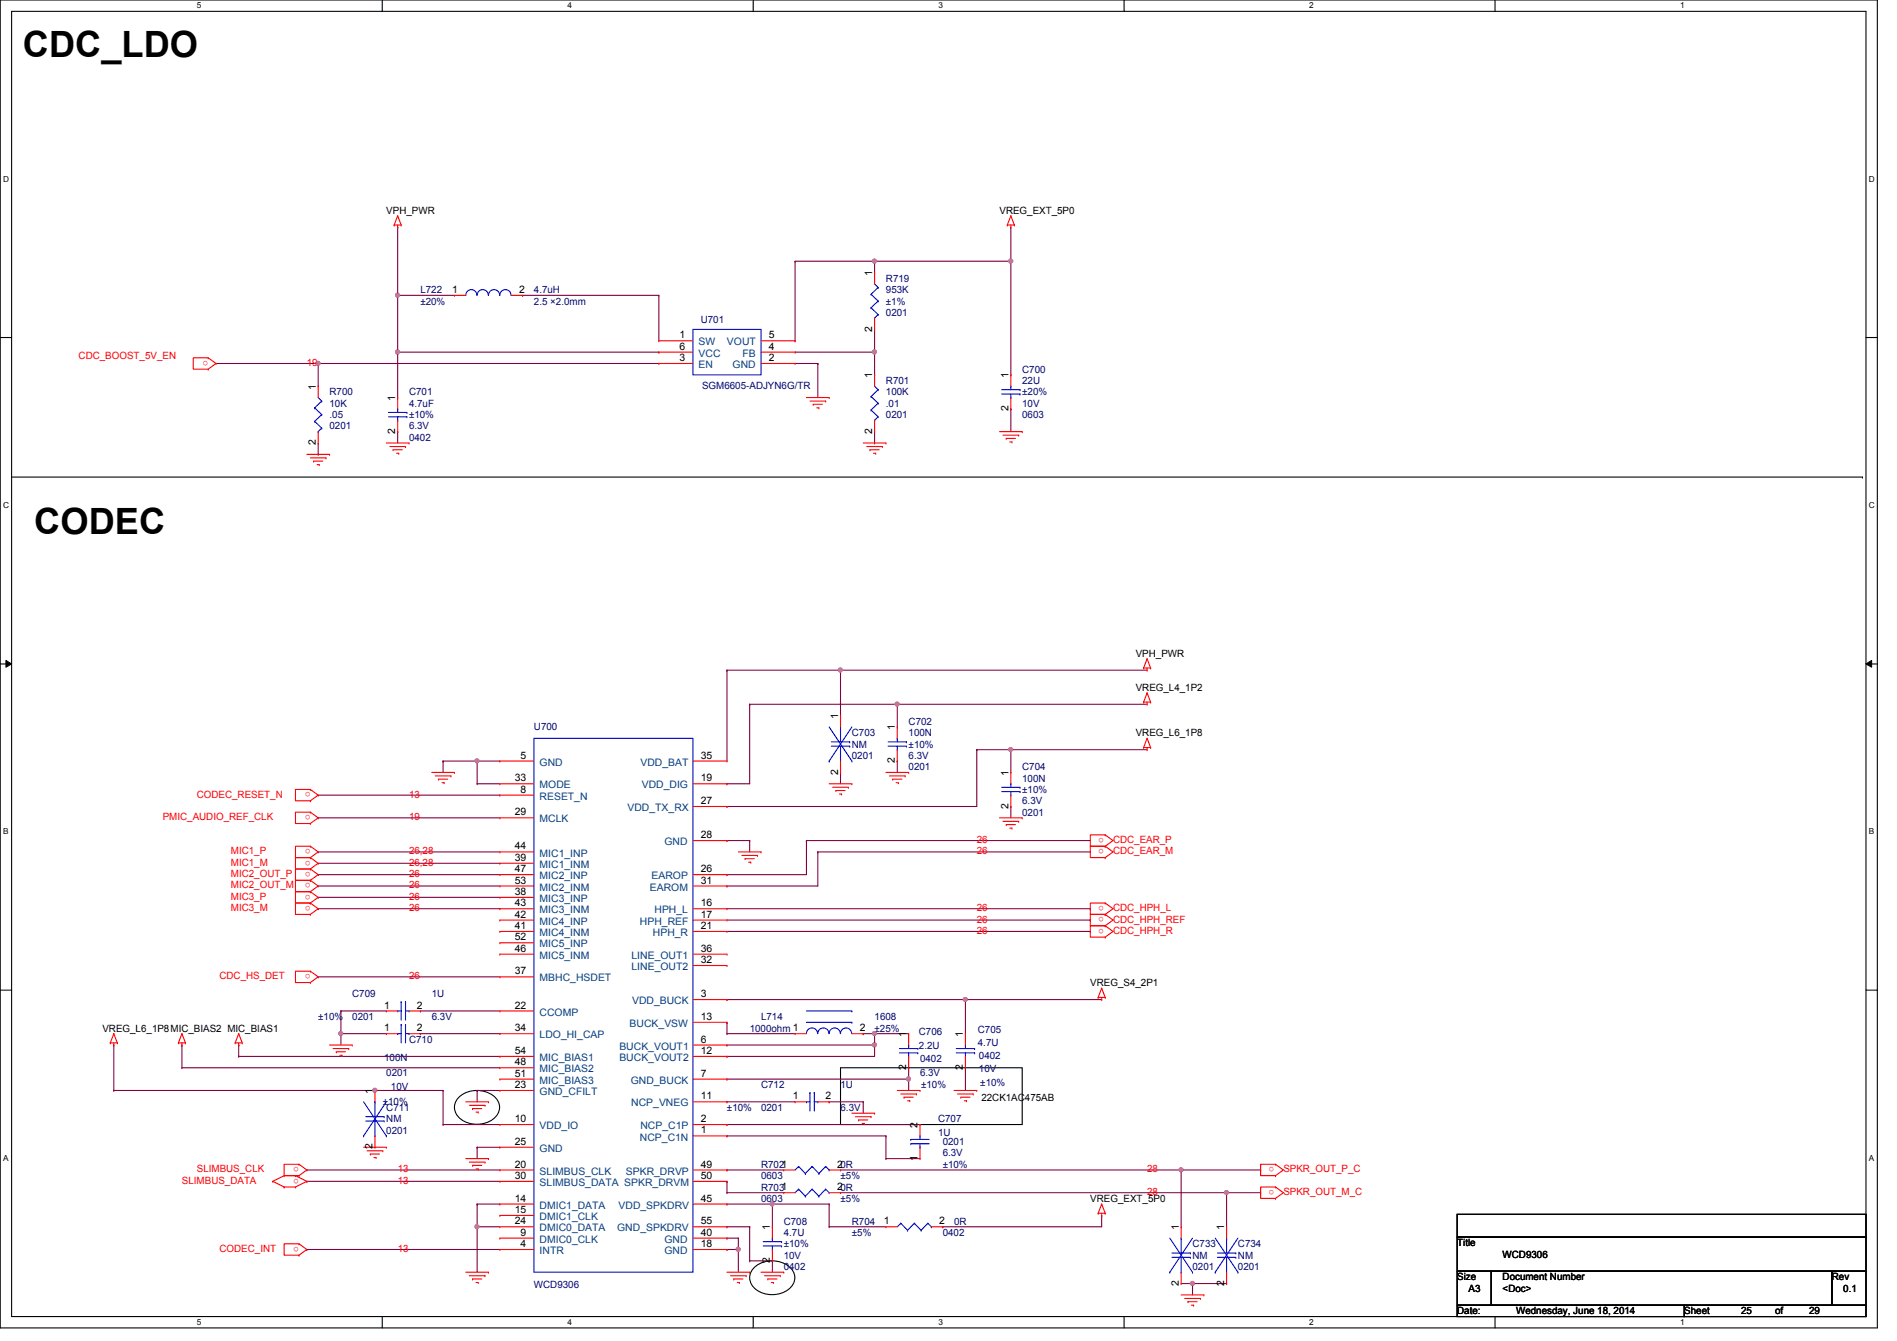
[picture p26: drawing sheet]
<svg xmlns="http://www.w3.org/2000/svg" width="297mm" height="210mm" viewBox="0 0 297 210" stroke-linecap="round" stroke-linejoin="round" font-family="sans-serif">
<defs><g id="words">
<g font-size="5.7">
<text x="3.6" y="8.8">CDC_LDO</text>
<text x="5.4" y="83.5">CODEC</text>
</g>
<g font-size="1.6">
<text x="60.5" y="33.4">VPH_PWR</text>
<text x="156.5" y="33.4">VREG_EXT_5P0</text>
<text x="70.8" y="45.8">1</text>
<text x="81.3" y="45.8">2</text>
<text x="136.6" y="43.2" transform="rotate(-90 136.6 43.2)">1</text>
<text x="106.4" y="53">1</text>
<text x="120.4" y="53">5</text>
<text x="136.6" y="51.9" transform="rotate(-90 136.6 51.9)">2</text>
<text x="106.4" y="56.5">3</text>
<text x="106.4" y="54.7">6</text>
<text x="120.4" y="54.7">4</text>
<text x="120.4" y="56.5">2</text>
<text x="136.6" y="59.2" transform="rotate(-90 136.6 59.2)">1</text>
<text x="157.9" y="59.2" transform="rotate(-90 157.9 59.2)">1</text>
<text x="49.4" y="61" transform="rotate(-90 49.4 61)">1</text>
<text x="61.9" y="62.8" transform="rotate(-90 61.9 62.8)">1</text>
<text x="157.9" y="64.3" transform="rotate(-90 157.9 64.3)">2</text>
<text x="49.4" y="69.7" transform="rotate(-90 49.4 69.7)">2</text>
<text x="61.9" y="67.9" transform="rotate(-90 61.9 67.9)">2</text>
<text x="136.6" y="67.9" transform="rotate(-90 136.6 67.9)">2</text>
<text x="177.8" y="102.8">VPH_PWR</text>
<text x="131.2" y="112.6" transform="rotate(-90 131.2 112.6)">1</text>
<text x="177.8" y="108.1">VREG_L4_1P2</text>
<text x="81.5" y="118.7">5</text>
<text x="109.7" y="118.7">35</text>
<text x="140.1" y="119.5" transform="rotate(-90 140.1 119.5)">2</text>
<text x="140.1" y="114.3" transform="rotate(-90 140.1 114.3)">1</text>
<text x="177.8" y="115.2">VREG_L6_1P8</text>
<text x="80.6" y="122.3">33</text>
<text x="81.5" y="124.1">8</text>
<text x="109.7" y="122.3">19</text>
<text x="109.7" y="125.9">27</text>
<text x="131.2" y="121.2" transform="rotate(-90 131.2 121.2)">2</text>
<text x="157.9" y="121.5" transform="rotate(-90 157.9 121.5)">1</text>
<text x="80.6" y="127.6">29</text>
<text x="109.7" y="131.2">28</text>
<text x="157.9" y="126.6" transform="rotate(-90 157.9 126.6)">2</text>
<text x="80.6" y="133">44</text>
<text x="80.6" y="134.7">39</text>
<text x="80.6" y="136.5">47</text>
<text x="109.7" y="136.5">26</text>
<text x="80.6" y="138.3">53</text>
<text x="80.6" y="140.1">38</text>
<text x="80.6" y="141.9">43</text>
<text x="80.6" y="143.6">42</text>
<text x="109.7" y="138.3">31</text>
<text x="109.7" y="141.9">16</text>
<text x="109.7" y="143.6">17</text>
<text x="80.6" y="145.4">41</text>
<text x="80.6" y="147.2">52</text>
<text x="80.6" y="149">46</text>
<text x="109.7" y="145.4">21</text>
<text x="109.7" y="149">36</text>
<text x="80.6" y="152.5">37</text>
<text x="109.7" y="150.7">32</text>
<text x="170.7" y="154.3">VREG_S4_2P1</text>
<text x="16" y="161.5">VREG_L6_1P8MIC_BIAS2 MIC_BIAS1</text>
<text x="60.2" y="161.4">1</text>
<text x="60.2" y="157.9">1</text>
<text x="65.3" y="161.4">2</text>
<text x="65.3" y="157.9">2</text>
<text x="80.6" y="157.9">22</text>
<text x="80.6" y="161.4">34</text>
<text x="109.7" y="156.1">3</text>
<text x="109.7" y="159.6">13</text>
<text x="134.6" y="161.4">2</text>
<text x="80.6" y="165">54</text>
<text x="80.6" y="166.8">48</text>
<text x="109.7" y="163.2">6</text>
<text x="109.7" y="165">12</text>
<text x="141.9" y="167.5" transform="rotate(-90 141.9 167.5)">2</text>
<text x="141.9" y="162.3" transform="rotate(-90 141.9 162.3)">1</text>
<text x="150.8" y="167.5" transform="rotate(-90 150.8 167.5)">2</text>
<text x="150.8" y="162.3" transform="rotate(-90 150.8 162.3)">1</text>
<text x="58.3" y="171.2" transform="rotate(-90 58.3 171.2)">1</text>
<text x="80.6" y="168.5">51</text>
<text x="80.6" y="170.3">23</text>
<text x="109.7" y="168.5">7</text>
<text x="109.7" y="172.1">11</text>
<text x="124.2" y="172.1">1</text>
<text x="129.3" y="172.1">2</text>
<text x="153.7" y="172.3">22CK1AC475AB</text>
<text x="58.3" y="179.9" transform="rotate(-90 58.3 179.9)">2</text>
<text x="80.6" y="175.6">10</text>
<text x="80.6" y="179.2">25</text>
<text x="109.7" y="175.6">2</text>
<text x="109.7" y="177.4">1</text>
<text x="143.7" y="176.6" transform="rotate(-90 143.7 176.6)">2</text>
<text x="80.6" y="182.8">20</text>
<text x="80.6" y="184.5">30</text>
<text x="109.7" y="182.8">49</text>
<text x="109.7" y="184.5">50</text>
<text x="131.1" y="182.8">20R</text>
<text x="143.7" y="181.7" transform="rotate(-90 143.7 181.7)">1</text>
<text x="80.6" y="188.1">14</text>
<text x="80.6" y="189.9">15</text>
<text x="80.6" y="191.6">24</text>
<text x="109.7" y="188.1">45</text>
<text x="109.7" y="191.6">55</text>
<text x="131.1" y="186.3">20R</text>
<text x="138.4" y="191.6">1</text>
<text x="147.1" y="191.6">2</text>
<text x="170.7" y="188.1">VREG_EXT_5P0</text>
<text x="81.5" y="193.4">9</text>
<text x="81.5" y="195.2">4</text>
<text x="109.7" y="193.4">40</text>
<text x="109.7" y="195.2">18</text>
<text x="120.6" y="197.7" transform="rotate(-90 120.6 197.7)">2</text>
<text x="120.6" y="192.6" transform="rotate(-90 120.6 192.6)">1</text>
<text x="184.6" y="192.6" transform="rotate(-90 184.6 192.6)">1</text>
<text x="191.7" y="192.6" transform="rotate(-90 191.7 192.6)">1</text>
<text x="228.2" y="195.1">Title</text>
<text x="235.3" y="196.8">WCD9306</text>
<text x="184.6" y="201.3" transform="rotate(-90 184.6 201.3)">2</text>
<text x="191.7" y="201.3" transform="rotate(-90 191.7 201.3)">2</text>
<text x="228.2" y="200.4">Size</text>
<text x="230" y="202.2">A3</text>
<text x="235.3" y="200.4">Document Number</text>
<text x="235.3" y="202.2">&lt;Doc&gt;</text>
<text x="286.8" y="200.4">Rev</text>
<text x="288.6" y="202.2">0.1</text>
<text x="228.2" y="205.7">Date:</text>
<text x="237.4" y="205.7">Wednesday, June 18, 2014</text>
<text x="263.7" y="205.7">Sheet</text>
<text x="272.6" y="205.7">25</text>
<text x="278" y="205.7">of</text>
<text x="283.3" y="205.7">29</text>
</g>
<g font-size="1.6" fill="#000080">
<text x="65.8" y="45.9">L722</text>
<text x="65.8" y="47.7">±20%</text>
<text x="83.6" y="45.9">4.7uH</text>
<text x="83.6" y="47.7">2.5 ×2.0mm</text>
<text x="138.7" y="44.1">R719</text>
<text x="138.7" y="45.9">953K</text>
<text x="138.7" y="47.7">±1%</text>
<text x="109.7" y="50.5">U701</text>
<text x="138.7" y="49.4">0201</text>
<text x="160.1" y="58.3">C700</text>
<text x="51.6" y="61.9">R700</text>
<text x="51.6" y="63.7">10K</text>
<text x="51.6" y="65.4">.05</text>
<text x="64" y="61.9">C701</text>
<text x="64" y="63.7">4.7uF</text>
<text x="64" y="65.4">±10%</text>
<text x="109.9" y="60.8">SGM6605-ADJYN6G/TR</text>
<text x="138.7" y="60.1">R701</text>
<text x="138.7" y="61.9">100K</text>
<text x="138.7" y="63.7">.01</text>
<text x="138.7" y="65.4">0201</text>
<text x="160.1" y="60.1">22U</text>
<text x="160.1" y="65.4">0603</text>
<text x="160.1" y="63.7">10V</text>
<text x="160.1" y="61.9">±20%</text>
<text x="51.6" y="67.2">0201</text>
<text x="64" y="69">0402</text>
<text x="64" y="67.2">6.3V</text>
<text x="142.3" y="113.5">C702</text>
<text x="83.6" y="114.3">U700</text>
<text x="133.4" y="115.2">C703</text>
<text x="133.4" y="117">NM</text>
<text x="133.4" y="118.8">0201</text>
<text x="142.3" y="115.2">100N</text>
<text x="142.3" y="118.8">6.3V</text>
<text x="142.3" y="117">±10%</text>
<text x="142.3" y="120.6">0201</text>
<text x="160.1" y="120.6">C704</text>
<text x="160.1" y="122.3">100N</text>
<text x="160.1" y="125.9">6.3V</text>
<text x="160.1" y="124.1">±10%</text>
<text x="160.1" y="127.7">0201</text>
<text x="49.8" y="159.7">±10%</text>
<text x="55.2" y="156.1">C709</text>
<text x="55.2" y="159.7">0201</text>
<text x="67.6" y="156.1">1U</text>
<text x="67.6" y="159.7">6.3V</text>
<text x="117.4" y="161.5">1000ohm 1</text>
<text x="119.2" y="159.7">L714</text>
<text x="136.9" y="161.5">±25%</text>
<text x="136.9" y="159.7">1608</text>
<text x="153.1" y="161.6">C705</text>
<text x="60.2" y="166.1">100N</text>
<text x="64" y="163.2">C710</text>
<text x="143.9" y="162">C706</text>
<text x="143.9" y="164.1">2.2U</text>
<text x="144.1" y="166.2">0402</text>
<text x="153.1" y="163.8">4.7U</text>
<text x="153.3" y="165.7">0402</text>
<text x="153.3" y="167.9">10V</text>
<text x="59.9" y="173">±10%</text>
<text x="60.5" y="168.4">0201</text>
<text x="60.5" y="173.9">C711</text>
<text x="61.2" y="170.7">10V</text>
<text x="113.8" y="173.9">±10%</text>
<text x="119.2" y="170.3">C712</text>
<text x="119.2" y="173.9">0201</text>
<text x="131.6" y="170.3">1U</text>
<text x="131.6" y="173.9">6.3V</text>
<text x="144.1" y="168.4">6.3V</text>
<text x="144.2" y="170.3">±10%</text>
<text x="153.5" y="170">±10%</text>
<text x="60.5" y="175.7">NM</text>
<text x="60.5" y="177.5">0201</text>
<text x="146.9" y="175.7">C707</text>
<text x="146.9" y="177.8">1U</text>
<text x="147.6" y="179.2">0201</text>
<text x="119.2" y="182.8">R7021</text>
<text x="119.2" y="184.6">0603</text>
<text x="131.6" y="184.6">±5%</text>
<text x="147.6" y="181">6.3V</text>
<text x="147.6" y="182.8">±10%</text>
<text x="119.2" y="186.4">R7031</text>
<text x="119.2" y="188.1">0603</text>
<text x="122.7" y="191.7">C708</text>
<text x="131.6" y="188.1">±5%</text>
<text x="133.4" y="191.7">R704</text>
<text x="149.4" y="191.7">0R</text>
<text x="122.7" y="193.5">4.7U</text>
<text x="122.7" y="197">10V</text>
<text x="122.7" y="195.2">±10%</text>
<text x="133.4" y="193.5">±5%</text>
<text x="147.6" y="193.5">0402</text>
<text x="186.7" y="195.2">C733</text>
<text x="186.7" y="197">NM</text>
<text x="193.8" y="195.2">C734</text>
<text x="193.8" y="197">NM</text>
<text x="83.6" y="201.6">WCD9306</text>
<text x="122.7" y="198.8">0402</text>
<text x="186.7" y="198.8">0201</text>
<text x="193.8" y="198.8">0201</text>
</g>
<g font-size="1.6" fill="#f00">
<text x="12.3" y="56.2">CDC_BOOST_5V_EN</text>
<text x="32.6" y="56.5" transform="rotate(180 32.6 56.5)">o</text>
<text x="48" y="57.3">19</text>
<text x="30.8" y="124.8">CODEC_RESET_N</text>
<text x="48.6" y="124" transform="rotate(180 48.6 124)">o</text>
<text x="64" y="124.8">13</text>
<text x="25.5" y="128.4">PMIC_AUDIO_REF_CLK</text>
<text x="48.6" y="127.6" transform="rotate(180 48.6 127.6)">o</text>
<text x="64" y="128.4">19</text>
<text x="152.9" y="132">26</text>
<text x="172.8" y="131.1" transform="rotate(180 172.8 131.1)">o</text>
<text x="174.3" y="132">CDC_EAR_P</text>
<text x="36.1" y="133.7">MIC1_P</text>
<text x="36.1" y="135.5">MIC1_M</text>
<text x="36.1" y="137.3">MIC2_OUT_P</text>
<text x="48.6" y="132.9" transform="rotate(180 48.6 132.9)">o</text>
<text x="48.6" y="134.7" transform="rotate(180 48.6 134.7)">o</text>
<text x="48.6" y="136.5" transform="rotate(180 48.6 136.5)">o</text>
<text x="64" y="133.7">26,28</text>
<text x="64" y="135.5">26,28</text>
<text x="64" y="137.3">26</text>
<text x="152.9" y="133.7">26</text>
<text x="172.8" y="132.9" transform="rotate(180 172.8 132.9)">o</text>
<text x="174.3" y="133.7">CDC_EAR_M</text>
<text x="36.1" y="139.1">MIC2_OUT_M</text>
<text x="36.1" y="140.8">MIC3_P</text>
<text x="36.1" y="142.6">MIC3_M</text>
<text x="48.6" y="138.3" transform="rotate(180 48.6 138.3)">o</text>
<text x="48.6" y="140" transform="rotate(180 48.6 140)">o</text>
<text x="48.6" y="141.8" transform="rotate(180 48.6 141.8)">o</text>
<text x="64" y="140.8">26</text>
<text x="64" y="142.6">26</text>
<text x="64" y="139.1">26</text>
<text x="152.9" y="142.6">26</text>
<text x="172.8" y="141.8" transform="rotate(180 172.8 141.8)">o</text>
<text x="172.8" y="143.6" transform="rotate(180 172.8 143.6)">o</text>
<text x="174.3" y="142.6">CDC_HPH_L</text>
<text x="152.9" y="144.4">26</text>
<text x="152.9" y="146.2">26</text>
<text x="172.8" y="145.4" transform="rotate(180 172.8 145.4)">o</text>
<text x="174.3" y="144.4">CDC_HPH_REF</text>
<text x="174.3" y="146.2">CDC_HPH_R</text>
<text x="34.4" y="153.3">CDC_HS_DET</text>
<text x="48.6" y="152.5" transform="rotate(180 48.6 152.5)">o</text>
<text x="64" y="153.3">26</text>
<text x="28.5" y="185.3">SLIMBUS_DATA</text>
<text x="30.8" y="183.5">SLIMBUS_CLK</text>
<text x="46.8" y="182.7" transform="rotate(180 46.8 182.7)">o</text>
<text x="46.8" y="184.5" transform="rotate(180 46.8 184.5)">o</text>
<text x="62.3" y="183.5">13</text>
<text x="62.3" y="185.3">13</text>
<text x="179.6" y="183.5">28</text>
<text x="199.5" y="182.7" transform="rotate(180 199.5 182.7)">o</text>
<text x="201" y="183.5">SPKR_OUT_P_C</text>
<text x="179.6" y="187.1">28</text>
<text x="199.5" y="186.3" transform="rotate(180 199.5 186.3)">o</text>
<text x="201" y="187.1">SPKR_OUT_M_C</text>
<text x="34.4" y="196">CODEC_INT</text>
<text x="46.8" y="195.2" transform="rotate(180 46.8 195.2)">o</text>
<text x="62.3" y="196">13</text>
</g>
<g font-size="1.6" fill="#004080">
<text x="109.4" y="57.6">EN</text>
<text x="109.4" y="54.1">SW</text>
<text x="109.4" y="55.8">VCC</text>
<text x="113.8" y="54.1">VOUT</text>
<text x="114.7" y="57.6">GND</text>
<text x="116.2" y="55.8">FB</text>
<text x="84.5" y="119.8">GND</text>
<text x="100.3" y="119.8">VDD_BAT</text>
<text x="84.5" y="123.4">MODE</text>
<text x="84.5" y="125.2">RESET_N</text>
<text x="100.5" y="123.4">VDD_DIG</text>
<text x="84.5" y="128.7">MCLK</text>
<text x="98.3" y="127">VDD_TX_RX</text>
<text x="84.5" y="134.1">MIC1_INP</text>
<text x="84.5" y="135.8">MIC1_INM</text>
<text x="84.5" y="137.6">MIC2_INP</text>
<text x="102" y="137.6">EAROP</text>
<text x="104.1" y="132.3">GND</text>
<text x="84.5" y="139.4">MIC2_INM</text>
<text x="84.5" y="141.2">MIC3_INP</text>
<text x="84.5" y="143">MIC3_INM</text>
<text x="101.8" y="139.4">EAROM</text>
<text x="102.5" y="143">HPH_L</text>
<text x="84.5" y="144.7">MIC4_INP</text>
<text x="84.5" y="146.5">MIC4_INM</text>
<text x="84.5" y="148.3">MIC5_INP</text>
<text x="100.2" y="144.7">HPH_REF</text>
<text x="102.2" y="146.5">HPH_R</text>
<text x="84.5" y="150.1">MIC5_INM</text>
<text x="84.5" y="153.6">MBHC_HSDET</text>
<text x="98.9" y="150.1">LINE_OUT1</text>
<text x="98.9" y="151.8">LINE_OUT2</text>
<text x="84.5" y="159">CCOMP</text>
<text x="98.6" y="160.7">BUCK_VSW</text>
<text x="99" y="157.2">VDD_BUCK</text>
<text x="84.5" y="162.5">LDO_HI_CAP</text>
<text x="84.5" y="166.1">MIC_BIAS1</text>
<text x="84.5" y="167.9">MIC_BIAS2</text>
<text x="97" y="164.3">BUCK_VOUT1</text>
<text x="97" y="166.1">BUCK_VOUT2</text>
<text x="84.5" y="169.6">MIC_BIAS3</text>
<text x="84.5" y="171.4">GND_CFILT</text>
<text x="98.8" y="169.6">GND_BUCK</text>
<text x="98.8" y="173.2">NCP_VNEG</text>
<text x="84.5" y="176.7">VDD_IO</text>
<text x="100.2" y="178.5">NCP_C1N</text>
<text x="100.3" y="176.7">NCP_C1P</text>
<text x="84.5" y="180.3">GND</text>
<text x="84.5" y="183.9">SLIMBUS_CLK</text>
<text x="84.5" y="185.6">SLIMBUS_DATA SPKR_DRVM</text>
<text x="98" y="183.9">SPKR_DRVP</text>
<text x="84.5" y="189.2">DMIC1_DATA</text>
<text x="84.5" y="191">DMIC1_CLK</text>
<text x="96.9" y="189.2">VDD_SPKDRV</text>
<text x="84.5" y="192.7">DMIC0_DATA</text>
<text x="84.5" y="194.5">DMIC0_CLK</text>
<text x="84.5" y="196.3">INTR</text>
<text x="96.6" y="192.7">GND_SPKDRV</text>
<text x="104.1" y="194.5">GND</text>
<text x="104.1" y="196.3">GND</text>
</g>
<g font-size="1.3">
<text x="30.8" y="1.3">5</text>
<text x="88.9" y="1.3">4</text>
<text x="146.9" y="1.3">3</text>
<text x="205" y="1.3">2</text>
<text x="263.1" y="1.3">1</text>
<text x=".5" y="28.4">D</text>
<text x="292.6" y="28.4">D</text>
<text x=".5" y="79.5">C</text>
<text x="292.6" y="79.5">C</text>
<text x=".5" y="130.6">B</text>
<text x="292.6" y="130.6">B</text>
<text x=".5" y="181.7">A</text>
<text x="292.6" y="181.7">A</text>
<text x="30.8" y="207.4">5</text>
<text x="88.9" y="207.4">4</text>
<text x="146.9" y="207.4">3</text>
<text x="205" y="207.4">2</text>
<text x="263.1" y="207.4">1</text>
</g>
</g></defs>
<path d="M0 0h294v207.9h-294zM1.8 1.8h290.4v204.3h-290.4z" fill="none" stroke="#000" stroke-width=".17"/>
<g fill="#fff">
<path d="M30.8 .2h.7v1.4h-.7z"/>
<path d="M30.8 206.2h.7v1.4h-.7z"/>
</g>
<path d="M59.9 0v1.8M59.9 206.1v1.8" fill="none" stroke="#000" stroke-width=".17"/>
<g fill="#fff">
<path d="M88.9 .2h.6v1.4h-.6z"/>
<path d="M88.9 206.2h.6v1.4h-.6z"/>
</g>
<path d="M117.9 0v1.8M117.9 206.1v1.8" fill="none" stroke="#000" stroke-width=".17"/>
<g fill="#fff">
<path d="M146.9 .2h.7v1.4h-.7z"/>
<path d="M146.9 206.2h.7v1.4h-.7z"/>
</g>
<path d="M176 0v1.8M176 206.1v1.8" fill="none" stroke="#000" stroke-width=".17"/>
<g fill="#fff">
<path d="M205 .2h.7v1.4h-.7z"/>
<path d="M205 206.2h.7v1.4h-.7z"/>
</g>
<path d="M234.1 0v1.8M234.1 206.1v1.8" fill="none" stroke="#000" stroke-width=".17"/>
<g fill="#fff">
<path d="M263.1 .2h.7v1.4h-.7z"/>
<path d="M263.1 206.2h.7v1.4h-.7z"/>
<path d="M.5 27.3h.9v1.4h-.9z"/>
<path d="M292.6 27.3h.9v1.4h-.9z"/>
<path d="M.5 78.4h.9v1.4h-.9z"/>
<path d="M292.6 78.4h.9v1.4h-.9z"/>
</g>
<path d="M0 52.8h1.8M292.2 52.8h1.8" fill="none" stroke="#000" stroke-width=".17"/>
<g fill="#fff">
<path d="M.5 129.5h.8v1.4h-.8z"/>
<path d="M292.6 129.5h.9v1.4h-.9z"/>
</g>
<path d="M0 103.9h1.8M292.2 103.9h1.8" fill="none" stroke="#000" stroke-width=".17"/>
<path d="M.9 103.4l.9 .5-.9 .5zM292.2 103.9l.9-.5v1z" fill="#000"/>
<path d="M.9 103.4l.9 .5-.9 .5zM292.2 103.9l.9-.5v1z" fill="none" stroke="#000" stroke-width=".16"/>
<g fill="#fff">
<path d="M.5 180.5h.8v1.4h-.8z"/>
<path d="M292.6 180.5h.9v1.4h-.9z"/>
</g>
<path d="M1.8 74.7h289.8M291.6 74.7h.1M0 155h1.8M292.2 155h1.8M71.9 171.7a4.2 4.2 0 0 1 6 .5 2.24 2.24 0 0 1-1 3.2 4.2 4.2 0 0 1-5.4-.9 2.12 2.12 0 0 1 .4-2.8zM131.6 167.1h28.5v8.9h-28.5zM118.2 198.3a4.2 4.2 0 0 1 5.9 .5 2.24 2.24 0 0 1-1 3.3 4.2 4.2 0 0 1-5.4-.9 2.12 2.12 0 0 1 .5-2.9z" fill="none" stroke="#000" stroke-width=".17"/>
<g fill="none" stroke="#800040" stroke-width=".17">
<path d="M49.8 124.5h.1M49.8 128h.1M49.8 133.3h.1M49.8 135.1h.1M49.8 136.9h.1M49.8 138.7h.1M49.8 124.5h28.5M49.8 128h28.5M49.8 133.3h28.5M49.8 135.1h28.5M49.8 136.9h28.5M49.8 138.7h28.5"/>
<path d="M49.8 140.5h.1M49.8 142.2h.1M49.8 152.9h.1M49.8 140.5h28.5M49.8 142.2h28.5M49.8 152.9h28.5M53.4 158.2h.1M53.4 158.2h7.1M53.4 158.2v3.6M65.8 158.2h.1M65.8 158.2h12.5M53.4 161.8h.1"/>
<path d="M53.4 161.8h7.1M65.8 161.8h.1M65.8 161.8h12.5"/>
</g>
<circle cx="53.4" cy="161.8" r=".32" fill="#f0f"/>
<circle cx="53.4" cy="161.8" r=".32" fill="none" stroke="#f0f" stroke-width=".17"/>
<g fill="none" stroke="#800040" stroke-width=".17">
<path d="M17.8 170.7h.1M17.8 170.7h40.9M28.5 167.1h.1M28.5 163.6h.1M28.5 167.1h49.8M28.5 163.6v3.5M37.4 165.4h.1M37.4 163.6h.1M37.4 165.4h40.9M37.4 163.6v1.8M53.4 161.8h.1M53.4 161.8v1.8"/>
<path d="M74.7 170.7h.1M74.7 170.7h3.6M74.7 170.7v1.8"/>
</g>
<circle cx="58.7" cy="170.7" r=".32" fill="#f0f"/>
<circle cx="58.7" cy="170.7" r=".32" fill="none" stroke="#f0f" stroke-width=".17"/>
<g fill="none" stroke="#800040" stroke-width=".17">
<path d="M17.8 163.6h.1M17.8 163.6v7.1M58.7 170.7h.1M58.7 170.7h10.7M69.4 170.7h.1M69.4 176h.1M69.4 170.7v5.3M69.4 176h8.9M74.7 179.6h.1M74.7 179.6h3.6M74.7 179.6v1.8M48 183.1h.1"/>
<path d="M48 184.9h.1M48 195.6h.1M48 183.1h30.3M48 184.9h30.3M48 195.6h30.3M74.7 188.5h.1M74.7 192h.1M74.7 188.5v3.5M74.7 188.5h3.6M74.7 192h3.6"/>
</g>
<circle cx="74.7" cy="192" r=".32" fill="#f0f"/>
<circle cx="74.7" cy="192" r=".32" fill="none" stroke="#f0f" stroke-width=".17"/>
<path d="M113.8 104.9h.1M113.8 104.9h65.8M113.8 104.9v14.2M117.4 110.2h.1M117.4 110.2v12.5h-3.6M117.4 110.2h23.1M131.6 104.9h.1M131.6 104.9v7.1M113.8 122.7h.1M74.7 192h.1M74.7 192v7.1" fill="none" stroke="#800040" stroke-width=".17"/>
<circle cx="131.6" cy="104.9" r=".32" fill="#f0f"/>
<circle cx="131.6" cy="104.9" r=".32" fill="none" stroke="#f0f" stroke-width=".17"/>
<path d="M140.5 110.2h.1M140.5 110.2v3.6M140.5 110.2h39.1" fill="none" stroke="#800040" stroke-width=".17"/>
<circle cx="140.5" cy="110.2" r=".32" fill="#f0f"/>
<circle cx="140.5" cy="110.2" r=".32" fill="none" stroke="#f0f" stroke-width=".17"/>
<path d="M140.5 119.1h.1M140.5 119.1v1.8M152.9 117.3h.1M152.9 117.3v8.9h-39.1M152.9 117.3h26.7M158.3 117.3h.1M158.3 117.3v3.6M113.8 126.2h.1M131.6 120.9h.1M131.6 120.9v1.8" fill="none" stroke="#800040" stroke-width=".17"/>
<circle cx="158.3" cy="117.3" r=".32" fill="#f0f"/>
<circle cx="158.3" cy="117.3" r=".32" fill="none" stroke="#f0f" stroke-width=".17"/>
<g fill="none" stroke="#800040" stroke-width=".17">
<path d="M113.8 131.6h.1M113.8 136.9h.1M113.8 138.7h.1M113.8 131.6h3.6M117.4 131.6h.1M117.4 131.6v1.7M126.3 131.6h.1M126.3 131.6h44.4M126.3 131.6v5.3h-12.5M128.1 133.3h.1M128.1 133.3v5.4h-14.3M128.1 133.3h42.6"/>
<path d="M158.3 126.2h.1M158.3 126.2v1.8M113.8 156.5h.1M113.8 142.2h56.9M113.8 145.8h56.9M113.8 144h56.9M113.8 156.5h37.4M170.7 142.2h.1M170.7 145.8h.1M170.7 144h.1"/>
</g>
<circle cx="151.1" cy="156.4" r=".32" fill="#f0f"/>
<circle cx="151.1" cy="156.4" r=".32" fill="none" stroke="#f0f" stroke-width=".17"/>
<path d="M113.8 160h.1M113.8 161.8h.1M113.8 163.6h.1M113.8 160v1.8M113.8 161.8h10.7M113.8 163.6h23.1" fill="none" stroke="#800040" stroke-width=".17"/>
<circle cx="136.9" cy="163.5" r=".32" fill="#f0f"/>
<circle cx="136.9" cy="163.5" r=".32" fill="none" stroke="#f0f" stroke-width=".17"/>
<path d="M136.9 161.8h.1M136.9 161.8v1.8" fill="none" stroke="#800040" stroke-width=".17"/>
<circle cx="136.9" cy="161.8" r=".32" fill="#f0f"/>
<circle cx="136.9" cy="161.8" r=".32" fill="none" stroke="#f0f" stroke-width=".17"/>
<g fill="none" stroke="#800040" stroke-width=".17">
<path d="M151.2 156.5h.1M151.2 156.5v5.3M151.2 156.5h21.3M113.8 165.4h.1M113.8 168.9h.1M113.8 168.9h28.5M135.2 161.8h.1M135.2 161.8h7.1M136.9 163.6h.1M136.9 161.8h.1M136.9 163.6v1.8h-23.1M142.3 167.1h.1"/>
<path d="M142.3 168.9h.1M142.3 167.1v3.6M151.2 167.1h.1M151.2 167.1v3.6"/>
</g>
<circle cx="142.3" cy="168.9" r=".32" fill="#f0f"/>
<circle cx="142.3" cy="168.9" r=".32" fill="none" stroke="#f0f" stroke-width=".17"/>
<g fill="none" stroke="#800040" stroke-width=".17">
<path d="M113.8 172.5h.1M113.8 176h.1M113.8 177.8h.1M113.8 172.5h10.7M113.8 176h30.3M113.8 177.8h24.9M129.8 172.5h.1M129.8 172.5h5.4M135.2 172.5h.1M135.2 172.5v1.7M138.7 177.8h.1M138.7 177.8v3.6"/>
<path d="M113.8 183.1h.1M113.8 186.7h.1M113.8 184.9h.1M113.8 183.1h8.9M113.8 186.7h8.9M113.8 184.9v1.8M131.6 183.1h53.4M138.7 181.4h.1M138.7 181.4h5.4M185 183.1h.1"/>
</g>
<circle cx="184.9" cy="183.1" r=".32" fill="#f0f"/>
<circle cx="184.9" cy="183.1" r=".32" fill="none" stroke="#f0f" stroke-width=".17"/>
<path d="M131.6 186.7h60.5M192.1 186.7h.1" fill="none" stroke="#800040" stroke-width=".17"/>
<circle cx="192" cy="186.7" r=".32" fill="#f0f"/>
<circle cx="192" cy="186.7" r=".32" fill="none" stroke="#f0f" stroke-width=".17"/>
<path d="M113.8 188.5h.1M113.8 192h.1M113.8 188.5h16M113.8 192h3.6M117.4 192h.1M117.4 197.4h.1M117.4 192v5.4M117.4 197.4h3.5M120.9 188.5h.1M120.9 188.5v3.5" fill="none" stroke="#800040" stroke-width=".17"/>
<circle cx="120.9" cy="188.4" r=".32" fill="#f0f"/>
<circle cx="120.9" cy="188.4" r=".32" fill="none" stroke="#f0f" stroke-width=".17"/>
<path d="M115.6 195.6h.1M115.6 195.6v3.5M120.9 197.4h.1M120.9 197.4v1.7M129.8 188.5h.1M129.8 192h.1M129.8 188.5v3.5M129.8 192h8.9M147.6 192h.1M172.5 190.2h.1M172.5 190.2v1.8h-24.9" fill="none" stroke="#800040" stroke-width=".17"/>
<circle cx="115.6" cy="195.6" r=".32" fill="#f0f"/>
<circle cx="115.6" cy="195.6" r=".32" fill="none" stroke="#f0f" stroke-width=".17"/>
<path d="M69.4 119.1h.1M69.4 119.1h8.9M69.4 119.1v1.8M74.7 119.1h.1M74.7 119.1v3.6M74.7 122.7h.1M74.7 122.7h3.6M113.8 193.8h.1M113.8 195.6h.1M113.8 193.8h1.8M115.6 193.8h.1M115.6 193.8v1.8h-1.8" fill="none" stroke="#800040" stroke-width=".17"/>
<circle cx="74.7" cy="119.1" r=".32" fill="#f0f"/>
<circle cx="74.7" cy="119.1" r=".32" fill="none" stroke="#f0f" stroke-width=".17"/>
<path d="M158.3 35.6v5.3M49.8 56.9h.1M49.8 56.9h53.4M62.3 46.2h.1M62.3 46.2h8.9M81.8 46.2h.1M81.8 46.2h21.4M128.1 56.9h.1M128.1 56.9v5.3M158.3 40.9h.1" fill="none" stroke="#800040" stroke-width=".17"/>
<circle cx="49.8" cy="56.9" r=".32" fill="#f0f"/>
<circle cx="49.8" cy="56.9" r=".32" fill="none" stroke="#f0f" stroke-width=".17"/>
<path d="M33.8 56.9h.1M33.8 56.9h16M49.8 56.9h.1M49.8 56.9v3.6M62.3 55.1h40.9M103.2 55.1h.1M62.3 67.6h.1M62.3 67.6v1.7" fill="none" stroke="#800040" stroke-width=".17"/>
<circle cx="62.2" cy="55.1" r=".32" fill="#f0f"/>
<circle cx="62.2" cy="55.1" r=".32" fill="none" stroke="#f0f" stroke-width=".17"/>
<path d="M185 183.1h.1M185 183.1v8.9M185 183.1h12.4M192.1 186.7h.1M192.1 186.7v5.3M192.1 186.7h5.3M197.4 186.7h.1M197.4 183.1h.1M185 200.9h1.7M186.7 200.9h.1" fill="none" stroke="#800040" stroke-width=".17"/>
<circle cx="186.7" cy="200.9" r=".32" fill="#f0f"/>
<circle cx="186.7" cy="200.9" r=".32" fill="none" stroke="#f0f" stroke-width=".17"/>
<g fill="none" stroke="#800040" stroke-width=".17">
<path d="M124.5 56.9h3.6M124.5 55.1h12.4M128.1 56.9h.1M136.9 55.1h.1M136.9 58.7h.1M136.9 51.6v7.1M136.9 69.3h.1M136.9 67.6v1.7M158.3 64h.1M158.3 64v3.6M186.7 200.9h.1M186.7 200.9v1.8"/>
<path d="M186.7 200.9h5.4M192.1 200.9h.1"/>
</g>
<circle cx="136.9" cy="55.1" r=".32" fill="#f0f"/>
<circle cx="136.9" cy="55.1" r=".32" fill="none" stroke="#f0f" stroke-width=".17"/>
<path d="M136.9 40.9h.1M136.9 40.9v1.8M136.9 40.9h21.4M158.3 40.9h.1" fill="none" stroke="#800040" stroke-width=".17"/>
<circle cx="136.9" cy="40.9" r=".32" fill="#f0f"/>
<circle cx="136.9" cy="40.9" r=".32" fill="none" stroke="#f0f" stroke-width=".17"/>
<circle cx="158.3" cy="40.9" r=".32" fill="#f0f"/>
<circle cx="158.3" cy="40.9" r=".32" fill="none" stroke="#f0f" stroke-width=".17"/>
<path d="M62.3 46.2h.1M62.3 46.2v8.9M103.2 46.2h.1M103.2 46.2v7.1" fill="none" stroke="#800040" stroke-width=".17"/>
<circle cx="62.2" cy="46.2" r=".32" fill="#f0f"/>
<circle cx="62.2" cy="46.2" r=".32" fill="none" stroke="#f0f" stroke-width=".17"/>
<path d="M62.3 35.6h.1M62.3 35.6v10.6M62.3 55.1h.1M62.3 55.1v7.1M124.5 40.9h.1M124.5 53.3h.1M124.5 40.9h12.4M124.5 40.9v12.4M158.3 58.7h.1M158.3 40.9v17.8M49.8 71.1h.1M49.8 69.3v1.8" fill="none" stroke="#800040" stroke-width=".17"/>
<g fill="none" stroke="#f00" stroke-width=".17">
<path d="M61.7 35.2h.1M61.7 35.2h1.1M62.3 35.6h.1M62.3 33.8h.1M62.3 35.2v.4M62.3 33.8l-.6 1.4M62.3 33.8l.5 1.4M62.8 35.2h.1M157.7 35.2h.1M157.7 35.2h1.1M158.3 35.6h.1M158.3 33.8h.1"/>
<path d="M158.3 35.2v.4M158.3 33.8l-.6 1.4M158.3 33.8l.5 1.4M158.8 35.2h.1M32.6 57.8h.1M32.6 56h.1M32.6 56h-2.3v1.8h2.3M32.6 56l1.2 .9-1.2 .9M71.2 46.2h.1M71.2 46.2h1.7M80 46.2h1.8M81.8 46.2h.1"/>
<path d="M103.2 56.9h.1M103.2 53.3h.1M103.2 55.1h.1M103.2 56.9h5.3M103.2 53.3h5.3M103.2 55.1h5.3M119.2 56.9h5.3M119.2 53.3h5.3M119.2 55.1h5.3M124.5 55.1h.1M124.5 53.3h.1M124.5 56.9h.1"/>
<path d="M136.9 42.7h.1M136.9 51.6h.1M136.9 58.7h.1M136.9 42.7v1.7M136.9 49.8v1.8M136.9 58.7v1.8M158.3 58.7h.1M158.3 58.7v1.8M48 71.1h3.6M48.6 71.7h2.5M49.1 72.2h.1M49.1 72.2h1.4"/>
<path d="M49.7 72.7h.3M49.8 60.5h.1M49.8 69.3h.1M49.8 60.5v1.7M49.8 67.6v1.7M50 72.7h.1M51.1 71.7h.1M51.6 71.1h.1M60.5 69.3h3.5M61 69.9h2.5M61.5 70.4h.1M61.5 70.4h1.5"/>
<path d="M62.1 71h.3M62.3 62.2h.1M62.3 67.6h.1M62.3 62.2v1.8M62.3 65.8v1.8M62.4 71h.1M63.5 69.9h.1M64 69.3h.1M126.3 62.2h3.5M126.8 62.8h2.5M127.3 63.3h.1M127.3 63.3h1.5"/>
<path d="M127.9 63.8h.3M128.2 63.8h.1M129.3 62.8h.1M129.8 62.2h.1M135.2 69.3h3.5M135.7 69.9h2.5M136.2 70.4h.1M136.2 70.4h1.5M136.8 71h.3M136.9 67.6h.1M136.9 65.8v1.8M137.1 71h.1"/>
<path d="M138.2 69.9h.1M138.7 69.3h.1M156.5 67.6h3.6M157.1 68.1h2.4M157.6 68.6h.1M157.6 68.6h1.4M158.1 69.2h.4M158.3 64h.1M158.3 62.2v1.8M158.5 69.2h.1M159.5 68.1h.1M160.1 67.6h.1"/>
<path d="M78.3 119.1h.1M78.3 119.1h5.3M108.5 119.1h5.3M113.8 119.1h.1M131.6 112h.1M131.6 112v1.8M131.6 119.1v1.8M140.5 113.8h.1M140.5 119.1h.1M140.5 113.8v1.8M140.5 117.3v1.8M179.1 109.9h.1"/>
<path d="M179.1 117h.1M179.1 104.6h.1M179.1 109.9h1.1M179.1 117h1.1M179.1 104.6h1.1M179.6 110.2h.1M179.6 108.5h.1M179.6 117.3h.1M179.6 115.6h.1M179.6 104.9h.1M179.6 103.1h.1M179.6 104.6v.3"/>
<path d="M179.6 109.9v.3M179.6 117v.3M179.6 108.5l-.5 1.4M179.6 108.5l.6 1.4M179.6 115.6l-.5 1.4M179.6 115.6l.6 1.4M179.6 103.1l-.5 1.5M179.6 103.1l.6 1.5M180.2 109.9h.1M180.2 117h.1M180.2 104.6h.1M48.6 125.3h.1"/>
<path d="M48.6 123.6h.1M48.6 123.6h-2.3v1.7h2.3M48.6 128.9h.1M48.6 127.1h.1M48.6 127.1h-2.3v1.8h2.3M48.6 134.2h.1M48.6 132.5h.1M48.6 132.5h-2.3v1.7h2.3M48.6 136h.1M48.6 134.2h-2.3v1.8h2.3M48.6 137.8h.1M48.6 136h-2.3v1.8h2.3"/>
<path d="M48.6 139.6h.1M48.6 137.8h-2.3v1.8h2.3M48.6 139.6h-2.3v1.8h2.3M48.6 123.6l1.2 .9-1.2 .8M48.6 127.1l1.2 .9-1.2 .9M48.6 132.5l1.2 .8-1.2 .9M48.6 134.2l1.2 .9-1.2 .9M48.6 136l1.2 .9-1.2 .9M48.6 137.8l1.2 .9-1.2 .9M48.6 139.6l1.2 .9-1.2 .9M67.6 120.9h3.6M68.2 121.5h2.4"/>
<path d="M68.7 122h.1M68.7 122h1.4M69.2 122.5h.4M69.6 122.5h.1M70.6 121.5h.1M71.2 120.9h.1M78.3 122.7h.1M78.3 124.5h.1M78.3 128h.1M78.3 133.3h.1M78.3 135.1h.1M78.3 136.9h.1"/>
<path d="M78.3 138.7h.1M78.3 122.7h5.3M78.3 128h5.3M78.3 133.3h5.3M78.3 124.5h5.3M78.3 135.1h5.3M78.3 136.9h5.3M78.3 138.7h5.3M108.5 122.7h5.3M108.5 136.9h5.3M108.5 138.7h5.3M108.5 126.2h5.3"/>
<path d="M108.5 131.6h5.3M113.8 122.7h.1M113.8 126.2h.1M113.8 131.6h.1M113.8 136.9h.1M113.8 138.7h.1M115.6 133.3h3.6M116.2 133.9h2.4M116.7 134.4h.1M116.7 134.4h1.4M117.2 135h.4M117.6 135h.1"/>
<path d="M118.6 133.9h.1M119.2 133.3h.1M129.8 122.7h3.6M130.4 123.2h2.4M130.9 123.7h.1M130.9 123.7h1.4M131.4 124.3h.4M131.6 120.9h.1M131.8 124.3h.1M132.8 123.2h.1M133.4 122.7h.1M138.7 120.9h3.6"/>
<path d="M139.3 121.5h2.4M139.8 122h.1M139.8 122h1.4M140.3 122.5h.4M140.7 122.5h.1M141.7 121.5h.1M142.3 120.9h.1M156.5 128h3.6M157.1 128.6h2.4M157.6 129.1h.1M157.6 129.1h1.4M158.1 129.6h.4"/>
<path d="M158.3 120.9h.1M158.3 126.2h.1M158.3 120.9v1.8M158.3 124.5v1.7M158.5 129.6h.1M159.5 128.6h.1M160.1 128h.1M173.1 132.5h.1M173.1 130.7h.1M173.1 130.7h-2.4v1.8h2.4M173.1 134.2h.1M173.1 132.5h-2.4v1.7h2.4"/>
<path d="M173.1 130.7l1.2 .9-1.2 .9M173.1 132.5l1.2 .8-1.2 .9M48.6 141.4h.1M48.6 143.1h.1M48.6 141.4h-2.3v1.7h2.3M48.6 153.8h.1M48.6 152h.1M48.6 152h-2.3v1.8h2.3M48.6 141.4l1.2 .8-1.2 .9M48.6 152l1.2 .9-1.2 .9M60.5 158.2h.1M60.5 158.2h1.8"/>
<path d="M64 158.2h1.8M65.8 158.2h.1M78.3 140.5h.1M78.3 142.2h.1M78.3 144h.1M78.3 145.8h.1M78.3 147.6h.1M78.3 149.4h.1M78.3 152.9h.1M78.3 158.2h.1M78.3 140.5h5.3M78.3 142.2h5.3"/>
<path d="M78.3 144h5.3M78.3 145.8h5.3M78.3 147.6h5.3M78.3 149.4h5.3M78.3 152.9h5.3M78.3 158.2h5.3M108.5 142.2h5.3M108.5 144h5.3M108.5 145.8h5.3M108.5 149.4h5.3M108.5 151.1h5.3M108.5 156.5h5.3"/>
<path d="M113.8 142.2h.1M113.8 144h.1M113.8 145.8h.1M113.8 149.4h.1M113.8 151.1h.1M113.8 156.5h.1M172 156.1h.1M172 156.1h1.1M172.5 156.5h.1M172.5 154.7h.1M172.5 156.1v.4M172.5 154.7l-.5 1.4"/>
<path d="M172.5 154.7l.6 1.4M173.1 156.1h.1M173.1 143.1h.1M173.1 141.4h.1M173.1 141.4h-2.4v1.7h2.4M173.1 144.9h.1M173.1 143.1h-2.4v1.8h2.4M173.1 146.7h.1M173.1 144.9h-2.4v1.8h2.4M173.1 141.4l1.2 .8-1.2 .9M173.1 143.1l1.2 .9-1.2 .9M173.1 144.9l1.2 .9-1.2 .9"/>
<path d="M17.3 163.2h.1M17.3 163.2h1.1M17.8 163.6h.1M17.8 161.8h.1M17.8 163.2v.4M17.8 161.8l-.5 1.4M17.8 161.8l.6 1.4M18.4 163.2h.1M27.9 163.2h.1M27.9 163.2h1.1M28.5 163.6h.1M28.5 161.8h.1"/>
<path d="M28.5 163.2v.4M28.5 161.8l-.6 1.4M28.5 161.8l.5 1.4M29 163.2h.1M36.8 163.2h.1M36.8 163.2h1.1M37.4 163.6h.1M37.4 161.8h.1M37.4 163.2v.4M37.4 161.8l-.6 1.4M37.4 161.8l.5 1.4M37.9 163.2h.1"/>
<path d="M51.6 163.6h3.6M52.2 164.1h2.4M52.7 164.6h.1M52.7 164.6h1.4M53.2 165.2h.3M53.5 165.2h.1M54.6 164.1h.1M55.2 163.6h.1M56.9 179.6h3.6M58.7 170.7h.1M58.7 179.6h.1M58.7 170.7v1.8"/>
<path d="M58.7 177.8v1.8M60.5 179.6h.1M60.5 161.8h.1M60.5 161.8h1.8M64 161.8h1.8M65.8 161.8h.1M72.9 172.5h3.6M73.5 173h2.4M74 173.5h.1M74 173.5h1.4M74.5 174.1h.4M74.9 174.1h.1"/>
<path d="M75.9 173h.1M76.5 172.5h.1M78.3 161.8h.1M78.3 165.4h.1M78.3 167.1h.1M78.3 168.9h.1M78.3 170.7h.1M78.3 176h.1M78.3 179.6h.1M78.3 179.6h5.3M78.3 170.7h5.3M78.3 161.8h5.3"/>
<path d="M78.3 165.4h5.3M78.3 167.1h5.3M78.3 168.9h5.3M78.3 176h5.3M108.5 163.6h5.3M108.5 172.5h5.3M108.5 165.4h5.3M108.5 168.9h5.3M108.5 176h5.3M108.5 160h5.3M108.5 177.8h5.3M113.8 160h.1"/>
<path d="M113.8 163.6h.1M113.8 165.4h.1M113.8 168.9h.1M113.8 172.5h.1M113.8 176h.1M113.8 177.8h.1M124.5 172.5h.1M124.5 161.8h.1M124.5 172.5h1.8M124.5 161.8h1.8M128.1 172.5h1.7M129.8 172.5h.1"/>
<path d="M133.4 174.2h3.5M133.4 161.8h1.8M133.9 174.8h2.5M134.4 175.3h.1M134.4 175.3h1.5M135 175.9h.3M135.2 161.8h.1M135.3 175.9h.1M136.4 174.8h.1M136.9 174.2h.1M140.5 170.7h3.6M141.1 171.2h2.4"/>
<path d="M141.6 171.7h.1M141.6 171.7h1.4M142.1 172.3h.3M142.3 161.8h.1M142.3 167.1h.1M142.3 161.8v1.8M142.3 165.4v1.7M142.4 172.3h.1M143.5 171.2h.1M144.1 170.7h.1M144.1 176h.1M144.1 176v1.8"/>
<path d="M144.1 179.6v1.8M149.4 170.7h3.5M149.9 171.2h2.5M150.4 171.7h.1M150.4 171.7h1.5M151 172.3h.3M151.2 161.8h.1M151.2 167.1h.1M151.2 161.8v1.8M151.2 165.4v1.7M151.3 172.3h.1M152.4 171.2h.1"/>
<path d="M152.9 170.7h.1M42.7 184.9h.1M42.7 184.9l1.8 .9M44.5 185.8h.1M44.5 184h.1M44.5 185.8h1.8M44.5 184l-1.8 .9M44.5 184h1.8M46.3 185.8h.1M46.3 184h.1M46.3 184l1.7 .9M46.8 184h.1"/>
<path d="M46.8 182.2h.1M46.8 182.2h-2.3v1.8h2.3M46.8 196.5h.1M46.8 194.7h.1M46.8 194.7h-2.3v1.8h2.3M46.8 182.2l1.2 .9-1.2 .9M46.8 194.7l1.2 .9-1.2 .9M48 184.9h.1M48 184.9l-1.7 .9M57.5 180.1h2.4M58 180.6h.1M58 180.6h1.4"/>
<path d="M58.5 181.2h.4M58.9 181.2h.1M59.9 180.1h.1M72.9 181.4h3.6M72.9 199.1h3.6M73.5 181.9h2.4M73.5 199.7h2.4M74 182.4h.1M74 182.4h1.4M74.5 183h.4M74.9 183h.1M75.9 181.9h.1"/>
<path d="M75.9 199.7h.1M76.5 181.4h.1M76.5 199.1h.1M78.3 183.1h.1M78.3 184.9h.1M78.3 188.5h.1M78.3 190.2h.1M78.3 192h.1M78.3 193.8h.1M78.3 195.6h.1M78.3 183.1h5.3M78.3 184.9h5.3"/>
<path d="M78.3 188.5h5.3M78.3 190.2h5.3M78.3 192h5.3M78.3 193.8h5.3M78.3 195.6h5.3M108.5 183.1h5.3M108.5 184.9h5.3M108.5 188.5h5.3M108.5 192h5.3M108.5 193.8h5.3M108.5 195.6h5.3M113.8 183.1h.1"/>
<path d="M113.8 184.9h.1M113.8 188.5h.1M113.8 192h.1M113.8 193.8h.1M113.8 195.6h.1M113.8 199.1h3.6M114.4 199.7h2.4M116.8 199.7h.1M117.4 199.1h.1M119.2 199.1h3.5M119.7 199.7h2.5M120.9 192h.1"/>
<path d="M120.9 197.4h.1M120.9 192v1.8M120.9 195.6v1.8M122.2 199.7h.1M122.7 199.1h.1M122.7 183.1h.1M122.7 186.7h.1M122.7 183.1h1.8M122.7 186.7h1.8M129.8 183.1h1.8M129.8 186.7h1.8M131.6 183.1h.1"/>
<path d="M131.6 186.7h.1M138.7 192h.1M138.7 192h1.8M144.1 181.4h.1M145.8 192h1.8M147.6 192h.1M172 189.9h.1M172 189.9h1.1M172.5 190.2h.1M172.5 188.5h.1M172.5 189.9v.3M172.5 188.5l-.5 1.4"/>
<path d="M172.5 188.5l.6 1.4M173.1 189.9h.1M185 192h.1M185 192v1.8M185 199.1v1.8M192.1 192h.1M192.1 192v1.8M192.1 199.1v1.8M199.7 184h.1M199.7 182.2h.1M199.7 182.2h-2.3v1.8h2.3M199.7 187.6h.1"/>
<path d="M199.7 185.8h.1M199.7 185.8h-2.3v1.8h2.3M199.7 182.2l1.3 .9-1.3 .9M199.7 185.8l1.3 .9-1.3 .9M74 200.2h.1M74 200.2h1.4M74.5 200.7h.4M74.9 200.7h.1M114.9 200.2h.1M114.9 200.2h1.4M115.4 200.7h.4M115.8 200.7h.1"/>
<path d="M120.2 200.2h.1M120.2 200.2h1.5M120.8 200.7h.3M121.1 200.7h.1M185 200.9h.1M185 202.7h3.5M185.5 203.2h2.5M186 203.8h.1M186 203.8h1.4M186.6 204.3h.3M186.9 204.3h.1M188 203.2h.1"/>
<path d="M188.5 202.7h.1M192.1 200.9h.1"/>
</g>
<path d="M228.2 190.1h64v3.5h-64zM228.2 193.6h64v5.4h-64zM228.2 199h5.3v5.3h-5.3zM233.5 199h53.3v5.3h-53.3zM286.8 199h5.4v5.3h-5.4zM228.2 204.3h35.5v1.8h-35.5zM263.7 204.3h28.5v1.8h-28.5z" fill="none" stroke="#000" stroke-width=".17"/>
<g fill="none" stroke="#00f" stroke-width=".17">
<path d="M72.9 46.2a.87 .87 0 0 1 .9-.9 .87 .87 0 0 1 .9 .9M74.7 46.2a.87 .87 0 0 1 .9-.9 .87 .87 0 0 1 .9 .9M76.5 46.2a.87 .87 0 0 1 .9-.9 .87 .87 0 0 1 .8 .9M78.3 46.2a.87 .87 0 0 1 .8-.9 .87 .87 0 0 1 .9 .9M108.5 51.6h10.7v7.1h-10.7zM136.4 46.1h.1M136.4 48.2h.1M136.4 46.1l1.1 1M136.4 48.2l1.1 1M136.9 49.8h.1M136.9 44.4l.6 .6M137.5 45h.1"/>
<path d="M137.5 47.1h.1M137.5 49.2h.1M137.5 45l-1.1 1.1M137.5 47.1l-1.1 1.1M137.5 49.2l-.6 .6M49.3 63.8h.1M49.3 66h.1M49.3 63.8l1.1 1.1M49.3 66l1.1 1M49.8 67.6h.1M49.8 62.2l.6 .6M50.4 62.8h.1"/>
<path d="M50.4 64.9h.1M50.4 67h.1M50.4 62.8l-1.1 1M50.4 64.9l-1.1 1.1M50.4 67l-.6 .6M60.8 64.6h2.9M60.8 65.2h2.9M62.3 64h.1M62.3 65.8h.1M62.3 64v.6M62.3 65.2v.6M63.7 64.6h.1"/>
<path d="M63.7 65.2h.1M136.4 62.1h.1M136.4 64.2h.1M136.4 62.1l1.1 1M136.4 64.2l1.1 1M136.9 65.8h.1M136.9 60.5l.6 .5M137.5 61h.1M137.5 63.1h.1M137.5 65.2h.1M137.5 61l-1.1 1.1M137.5 63.1l-1.1 1.1"/>
<path d="M137.5 65.2l-.6 .6M156.8 61h2.9M156.8 61.7h2.9M158.3 60.5h.1M158.3 62.2h.1M158.3 60.5v.5M158.3 61.7v.5M159.7 61h.1M159.7 61.7h.1M83.6 115.6h24.9v83.5h-24.9zM129.8 119.1h.1M129.8 113.8l3.6 5.3"/>
<path d="M130.2 116.1h2.9M130.2 116.8h2.9M131.6 113.8h.1M131.6 119.1h.1M131.6 113.8v2.3M131.6 116.8v2.3M133.1 116.1h.1M133.1 116.8h.1M133.4 119.1h.1M133.4 113.8l-3.6 5.3M139.1 116.1h2.8M139.1 116.8h2.8"/>
<path d="M140.5 115.6h.1M140.5 117.3h.1M140.5 115.6v.5M140.5 116.8v.5M141.9 116.1h.1M141.9 116.8h.1M156.8 123.2h2.9M156.8 123.9h2.9M158.3 122.7h.1M158.3 124.5h.1M158.3 122.7v.5M158.3 123.9v.6"/>
<path d="M159.7 123.2h.1M159.7 123.9h.1M62.3 158.2h.1M62.3 158.2h.5M62.8 156.8h.1M62.8 156.8v2.9M63.5 156.8h.1M63.5 156.8v2.9M63.5 158.2h.5M64 158.2h.1M126.3 158.2h7.1M133.4 158.2h.1"/>
<path d="M56.9 177.8h.1M56.9 172.5l3.6 5.3M57.3 174.8h2.9M57.3 175.5h2.9M58.7 172.5h.1M58.7 177.8h.1M58.7 172.5v2.3M58.7 175.5v2.3M60.2 174.8h.1M60.2 175.5h.1M60.5 177.8h.1M60.5 172.5l-3.6 5.3"/>
<path d="M62.3 161.8h.1M62.3 161.8h.5M62.8 160.4h.1M62.8 160.4v2.8M63.5 160.4h.1M63.5 160.4v2.8M63.5 161.8h.5M64 161.8h.1M126.3 172.5h.1M126.3 161.8a.87 .87 0 0 1 .8-.9 .87 .87 0 0 1 .9 .9M126.3 172.5h.5M126.3 160h7.1"/>
<path d="M126.8 171h.1M126.8 171v2.9M127.5 171h.1M127.5 171v2.9M127.5 172.5h.6M128.1 172.5h.1M128.1 161.8a.87 .87 0 0 1 .8-.9 .87 .87 0 0 1 .9 .9M129.8 161.8a.87 .87 0 0 1 .9-.9 .87 .87 0 0 1 .9 .9M131.6 161.8a.87 .87 0 0 1 .9-.9 .87 .87 0 0 1 .8 .9M133.4 160h.1M140.8 164.1h2.9M140.8 164.8h2.9"/>
<path d="M142.3 163.6h.1M142.3 165.4h.1M142.3 163.6v.5M142.3 164.8v.6M142.6 179h.1M142.6 178.4h.1M142.6 179h2.9M142.6 178.4h2.9M143.7 164.1h.1M143.7 164.8h.1M144.1 179.6h.1M144.1 177.8h.1"/>
<path d="M144.1 177.8v.6M144.1 179v.6M149.7 164.1h2.9M149.7 164.8h2.9M151.2 163.6h.1M151.2 165.4h.1M151.2 163.6v.5M151.2 164.8v.6M152.6 164.1h.1M152.6 164.8h.1M119.5 194.4h2.9M119.5 195h2.9"/>
<path d="M120.9 193.8h.1M120.9 195.6h.1M120.9 193.8v.6M120.9 195v.6M122.4 194.4h.1M122.4 195h.1M125 182.6h.1M125 186.1h.1M125 182.6l-.5 .5M125 182.6l1.1 1.1M125 186.1l-.5 .6M125 186.1l1.1 1.1"/>
<path d="M126.1 183.7h.1M126.1 187.2h.1M127.2 182.6h.1M127.2 186.1h.1M127.2 182.6l-1.1 1.1M127.2 182.6l1 1.1M127.2 186.1l-1.1 1.1M127.2 186.1l1 1.1M128.2 183.7h.1M128.2 187.2h.1M129.3 182.6h.1M129.3 186.1h.1"/>
<path d="M129.3 182.6l-1.1 1.1M129.3 182.6l.5 .5M129.3 186.1l-1.1 1.1M129.3 186.1l.5 .6M129.8 183.1h.1M129.8 186.7h.1M141.1 191.5h.1M141.1 191.5l-.6 .5M141.1 191.5l1 1.1M142.1 192.6h.1M143.2 191.5h.1M143.2 191.5l-1.1 1.1"/>
<path d="M143.2 191.5l1 1.1M144.2 192.6h.1M145.3 191.5h.1M145.3 191.5l-1.1 1.1M145.3 191.5l.5 .5M145.8 192h.1M183.2 199.1h.1M183.2 193.8l3.5 5.3M183.5 196.1h2.9M183.5 196.8h2.9M185 193.8h.1M185 199.1h.1"/>
<path d="M185 193.8v2.3M185 196.8v2.3M186.4 196.1h.1M186.4 196.8h.1M186.7 199.1h.1M186.7 193.8l-3.5 5.3M190.3 199.1h.1M190.3 193.8l3.5 5.3M190.6 196.1h2.9M190.6 196.8h2.9M192.1 193.8h.1M192.1 199.1h.1"/>
<path d="M192.1 193.8v2.3M192.1 196.8v2.3M193.5 196.1h.1M193.5 196.8h.1M193.8 199.1h.1M193.8 193.8l-3.5 5.3"/>
</g>
<circle cx="53.4" cy="161.8" r=".32" fill="#f0f"/>
<circle cx="53.4" cy="161.8" r=".32" fill="none" stroke="#f0f" stroke-width=".17"/>
<circle cx="58.7" cy="170.7" r=".32" fill="#f0f"/>
<circle cx="58.7" cy="170.7" r=".32" fill="none" stroke="#f0f" stroke-width=".17"/>
<circle cx="74.7" cy="192" r=".32" fill="#f0f"/>
<circle cx="74.7" cy="192" r=".32" fill="none" stroke="#f0f" stroke-width=".17"/>
<circle cx="131.6" cy="104.9" r=".32" fill="#f0f"/>
<circle cx="131.6" cy="104.9" r=".32" fill="none" stroke="#f0f" stroke-width=".17"/>
<circle cx="140.5" cy="110.2" r=".32" fill="#f0f"/>
<circle cx="140.5" cy="110.2" r=".32" fill="none" stroke="#f0f" stroke-width=".17"/>
<circle cx="158.3" cy="117.3" r=".32" fill="#f0f"/>
<circle cx="158.3" cy="117.3" r=".32" fill="none" stroke="#f0f" stroke-width=".17"/>
<circle cx="151.1" cy="156.4" r=".32" fill="#f0f"/>
<circle cx="151.1" cy="156.4" r=".32" fill="none" stroke="#f0f" stroke-width=".17"/>
<circle cx="136.9" cy="163.5" r=".32" fill="#f0f"/>
<circle cx="136.9" cy="163.5" r=".32" fill="none" stroke="#f0f" stroke-width=".17"/>
<circle cx="136.9" cy="161.8" r=".32" fill="#f0f"/>
<circle cx="136.9" cy="161.8" r=".32" fill="none" stroke="#f0f" stroke-width=".17"/>
<circle cx="142.3" cy="168.9" r=".32" fill="#f0f"/>
<circle cx="142.3" cy="168.9" r=".32" fill="none" stroke="#f0f" stroke-width=".17"/>
<circle cx="184.9" cy="183.1" r=".32" fill="#f0f"/>
<circle cx="184.9" cy="183.1" r=".32" fill="none" stroke="#f0f" stroke-width=".17"/>
<circle cx="192" cy="186.7" r=".32" fill="#f0f"/>
<circle cx="192" cy="186.7" r=".32" fill="none" stroke="#f0f" stroke-width=".17"/>
<circle cx="120.9" cy="188.4" r=".32" fill="#f0f"/>
<circle cx="120.9" cy="188.4" r=".32" fill="none" stroke="#f0f" stroke-width=".17"/>
<circle cx="115.6" cy="195.6" r=".32" fill="#f0f"/>
<circle cx="115.6" cy="195.6" r=".32" fill="none" stroke="#f0f" stroke-width=".17"/>
<circle cx="74.7" cy="119.1" r=".32" fill="#f0f"/>
<circle cx="74.7" cy="119.1" r=".32" fill="none" stroke="#f0f" stroke-width=".17"/>
<circle cx="49.8" cy="56.9" r=".32" fill="#f0f"/>
<circle cx="49.8" cy="56.9" r=".32" fill="none" stroke="#f0f" stroke-width=".17"/>
<circle cx="62.2" cy="55.1" r=".32" fill="#f0f"/>
<circle cx="62.2" cy="55.1" r=".32" fill="none" stroke="#f0f" stroke-width=".17"/>
<circle cx="186.7" cy="200.9" r=".32" fill="#f0f"/>
<circle cx="186.7" cy="200.9" r=".32" fill="none" stroke="#f0f" stroke-width=".17"/>
<circle cx="136.9" cy="55.1" r=".32" fill="#f0f"/>
<circle cx="136.9" cy="55.1" r=".32" fill="none" stroke="#f0f" stroke-width=".17"/>
<circle cx="136.9" cy="40.9" r=".32" fill="#f0f"/>
<circle cx="136.9" cy="40.9" r=".32" fill="none" stroke="#f0f" stroke-width=".17"/>
<circle cx="158.3" cy="40.9" r=".32" fill="#f0f"/>
<circle cx="158.3" cy="40.9" r=".32" fill="none" stroke="#f0f" stroke-width=".17"/>
<circle cx="62.2" cy="46.2" r=".32" fill="#f0f"/>
<circle cx="62.2" cy="46.2" r=".32" fill="none" stroke="#f0f" stroke-width=".17"/>
<use href="#words"/>
</svg>
